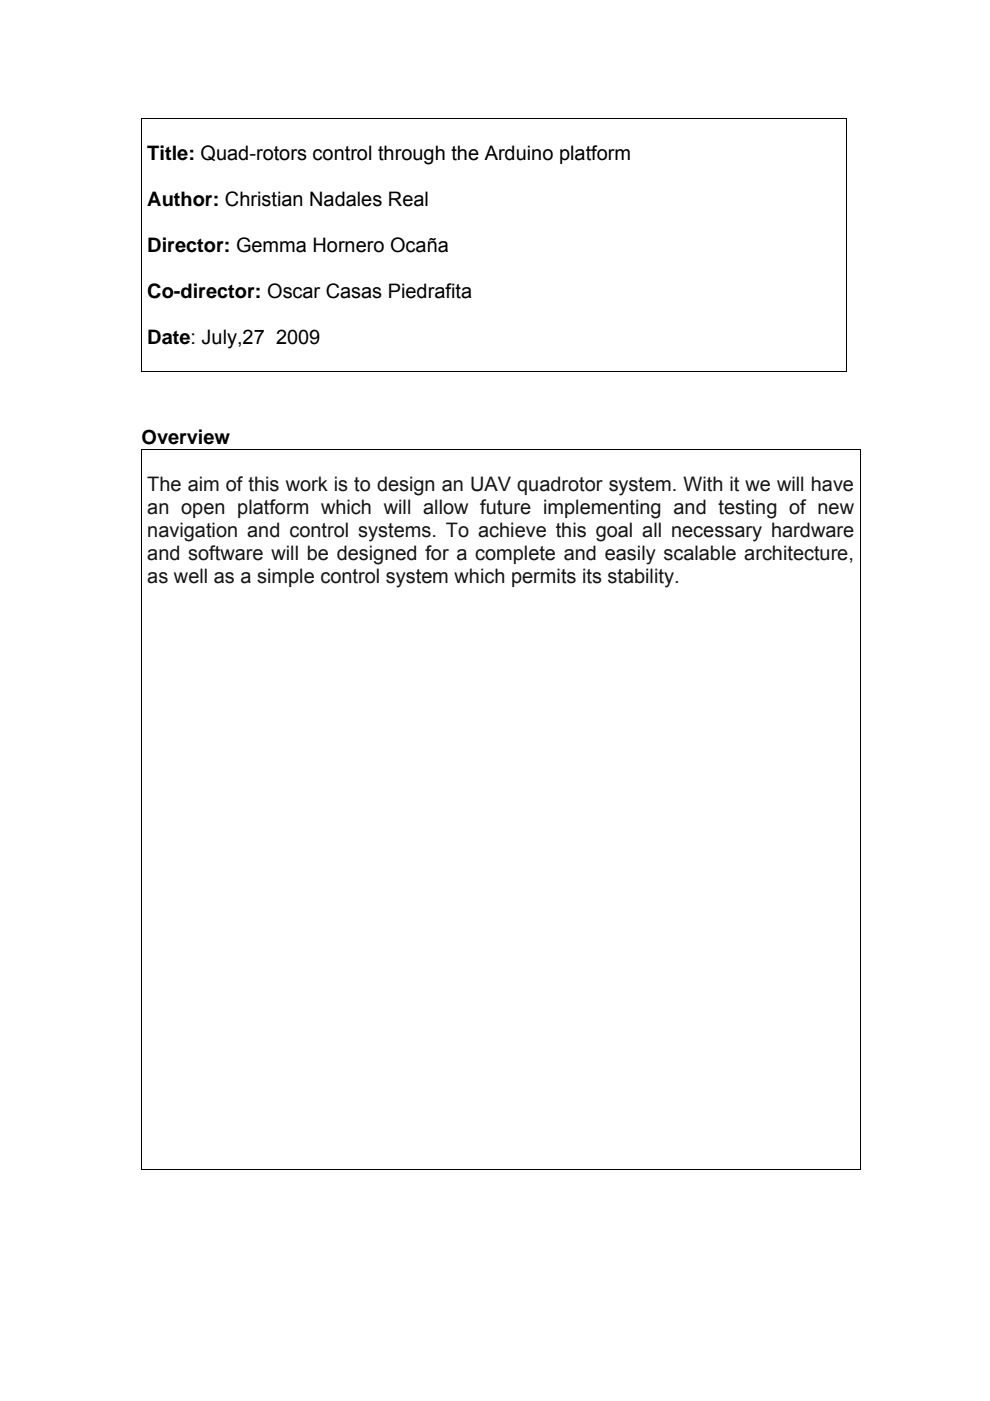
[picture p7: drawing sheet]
<svg xmlns="http://www.w3.org/2000/svg" width="210mm" height="297mm" viewBox="0 0 210 297" stroke-linecap="round" stroke-linejoin="round" font-family="sans-serif">
<defs><g id="words">
<g font-size="4.2">
<text x="31.2" y="34">Title: Quad-rotors control through the Arduino platform</text>
<text x="31.2" y="43.7">Author: Christian Nadales Real</text>
<text x="31.2" y="53.4">Director: Gemma Hornero Ocaña</text>
<text x="31.2" y="63.2">Co-director: Oscar Casas Piedrafita</text>
<text x="31.2" y="72.9">Date: July,27 2009</text>
<text x="30" y="94.2">Overview</text>
</g>
<g font-size="4.2" fill="#161616">
<text x="31.2" y="104.1">The aim of this work is to design an UAV quadrotor system. With it we will have</text>
<text x="31.2" y="109">an open platform which will allow future implementing and testing of new</text>
<text x="31.2" y="113.8">navigation and control systems. To achieve this goal all necessary hardware</text>
<text x="31.2" y="118.7">and software will be designed for a complete and easily scalable architecture,</text>
<text x="31.2" y="123.6">as well as a simple control system which permits its stability.</text>
</g>
</g></defs>
<path d="M29.9 25h.2v.2h-.2zM179.4 25h.1v.2h-.1zM179.4 78.7h.1v.2h-.1zM29.9 95.1h.2v.2h-.2zM182.3 95.1h.2v.2h-.2zM182.3 247.9h.2v.2h-.2z" fill="#000"/>
<path d="M29.9 25.1h149.6M30 25.2v53.7M179.5 25.2v53.7M29.9 78.8h149.5M29.9 95.2h152.6M30 95.3v152.8M182.4 95.3v152.8M29.9 248h152.4" fill="none" stroke="#000" stroke-width=".21"/>
<use href="#words"/>
</svg>
